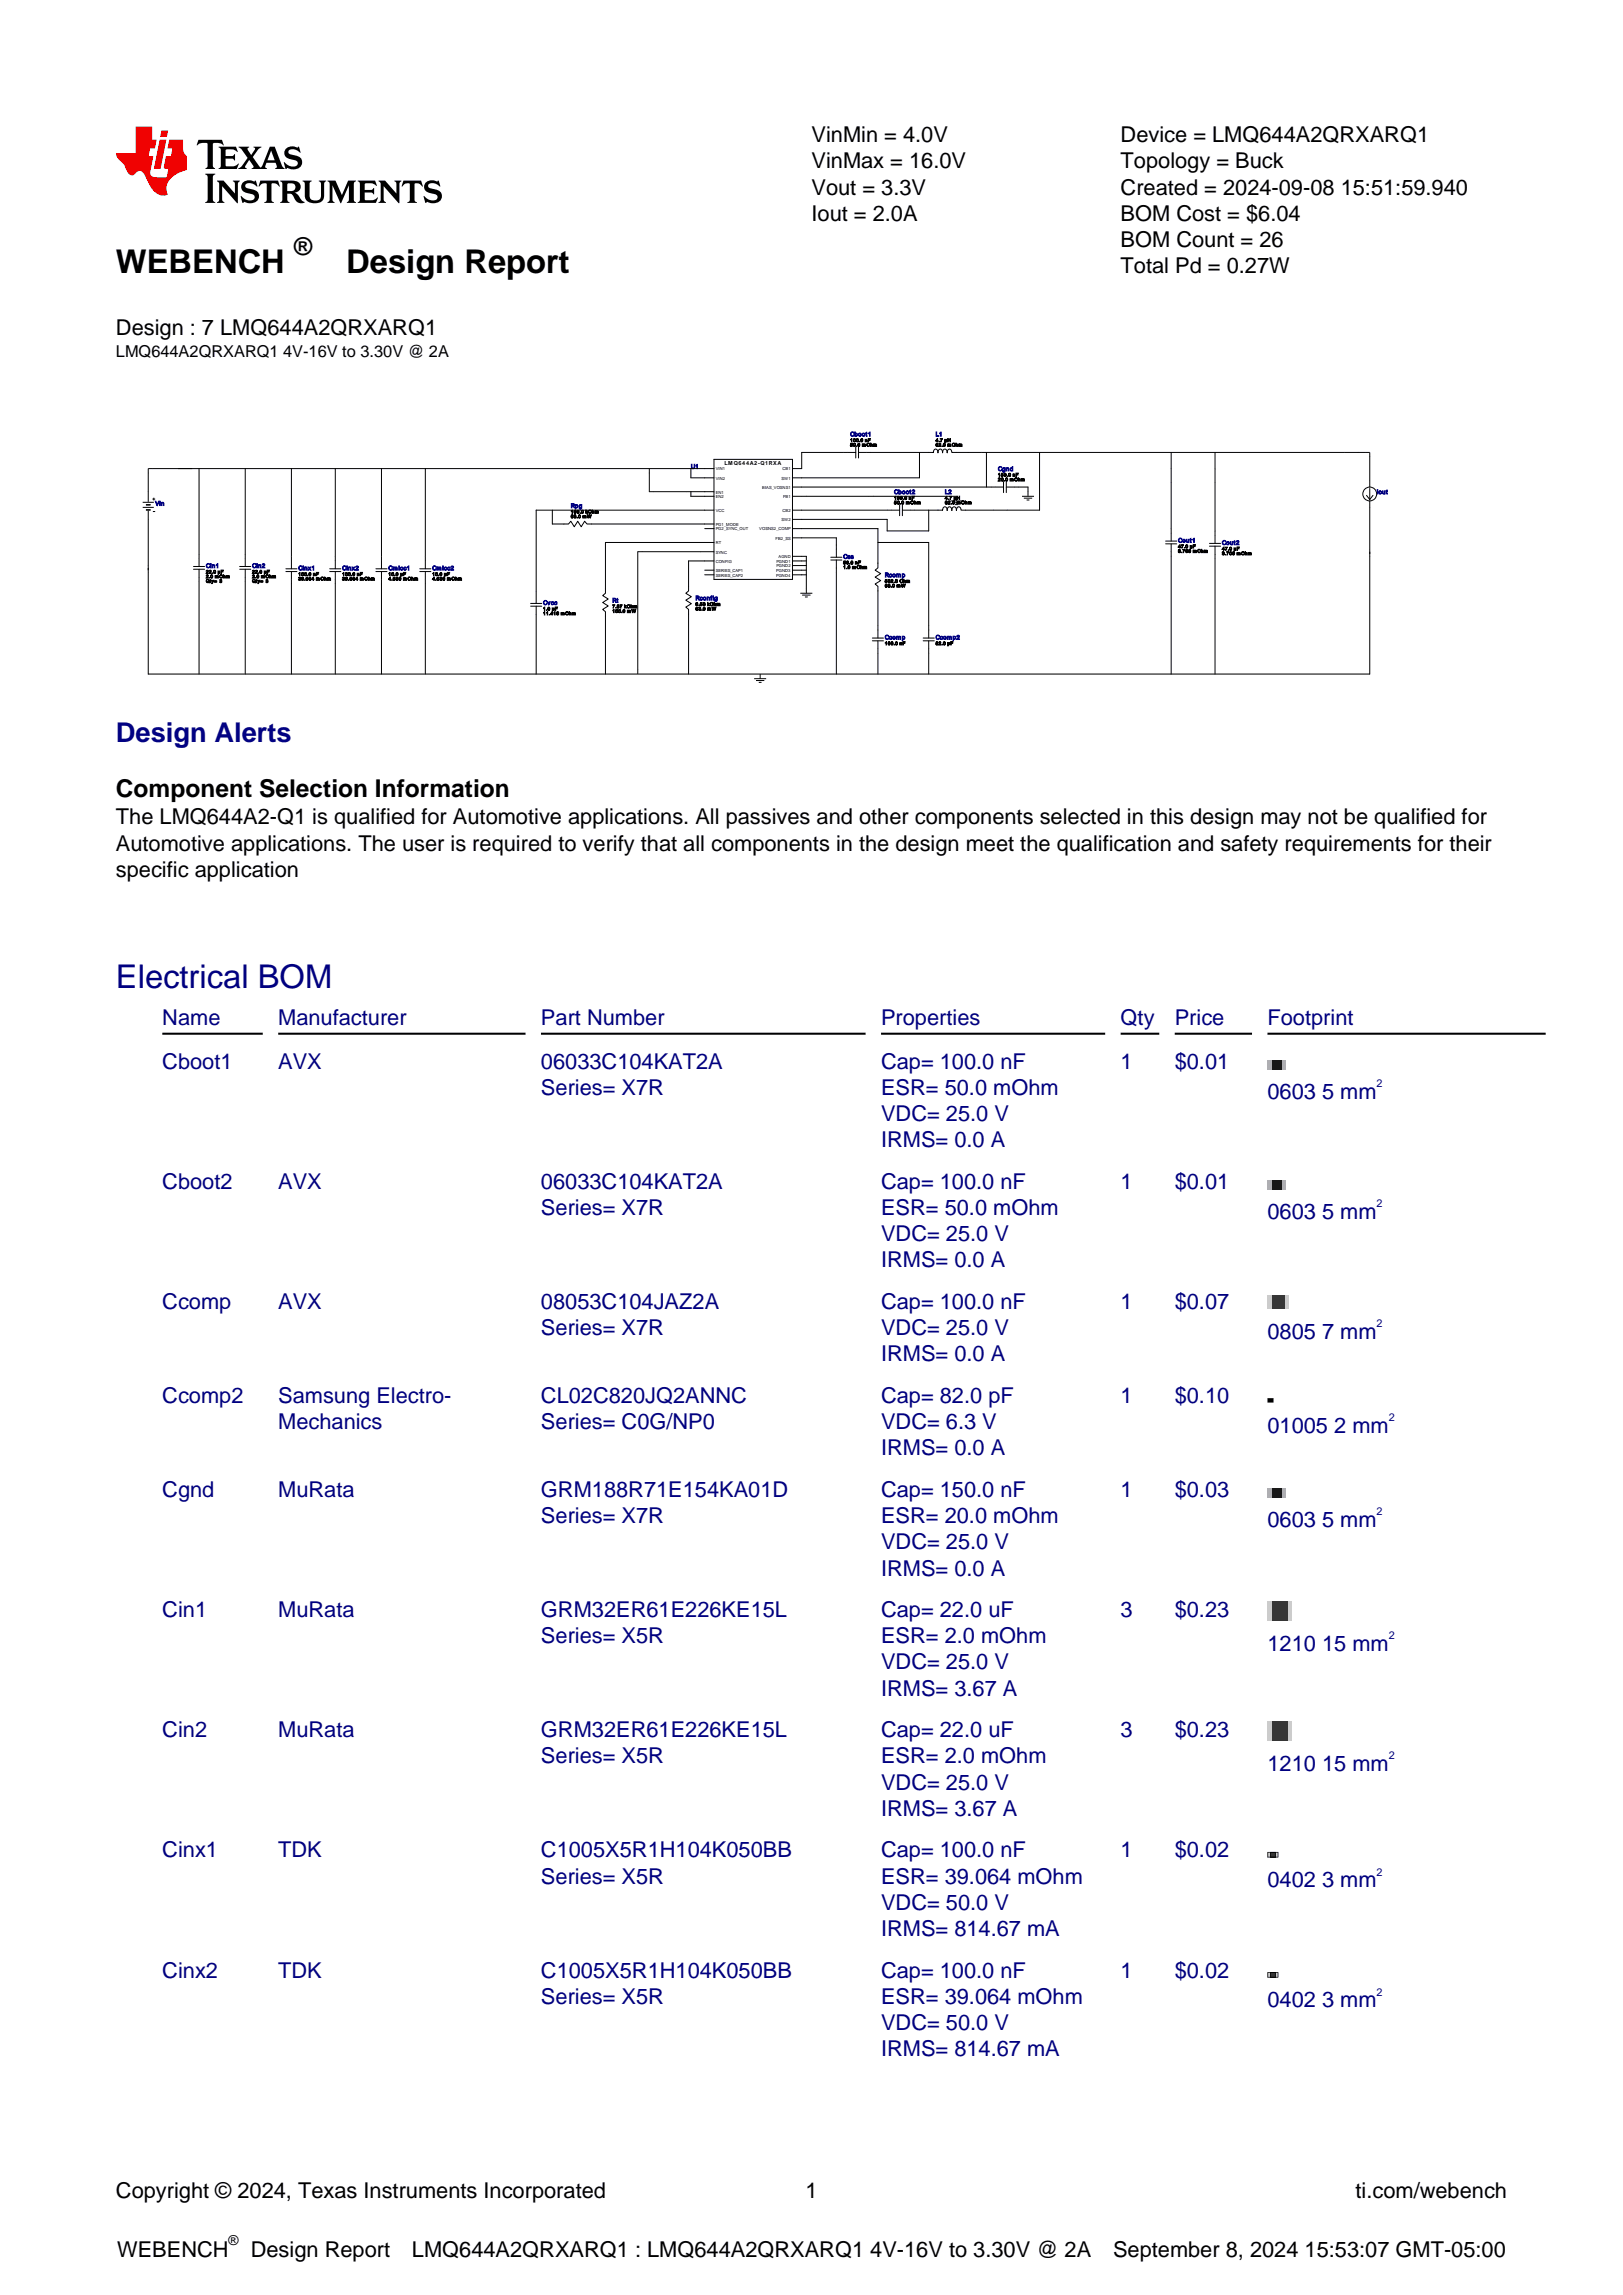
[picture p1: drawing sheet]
<svg xmlns="http://www.w3.org/2000/svg" width="210mm" height="297mm" viewBox="0 0 210 297" stroke-linecap="round" stroke-linejoin="round" font-family="sans-serif">
<defs><g id="words">
<g font-size="4.2">
<text x="15" y="35.3">WEBENCH</text>
<text x="44.8" y="35.3">Design Report</text>
</g>
<text font-size="4.2" fill="#000080" x="15" y="127.8">Electrical BOM</text>
<text font-size="3.5" fill="#008" x="15" y="96.1">Design Alerts</text>
<g font-size="3.2">
<text x="38" y="33">®</text>
<text x="15" y="103.2">Component Selection Information</text>
</g>
<g font-size="2.8">
<text x="105" y="18.4">VinMin = 4.0V</text>
<text x="105" y="21.8">VinMax = 16.0V</text>
<text x="145" y="18.4">Device = LMQ644A2QRXARQ1</text>
<text x="145" y="21.8">Topology = Buck</text>
<text x="105" y="25.2">Vout = 3.3V</text>
<text x="105" y="28.6">Iout = 2.0A</text>
<text x="145" y="25.2">Created = 2024-09-08 15:51:59.940</text>
<text x="145" y="28.6">BOM Cost = $6.04</text>
<text x="145" y="32">BOM Count = 26</text>
<text x="145" y="35.3">Total Pd = 0.27W</text>
<text x="15" y="43.4">Design : 7 LMQ644A2QRXARQ1</text>
<text x="15" y="106.7">The LMQ644A2-Q1 is qualified for Automotive applications. All passives and other components selected in this design may not be qualified for</text>
<text x="15" y="110.1">Automotive applications. The user is required to verify that all components in the design meet the qualification and safety requirements for their</text>
<text x="15" y="113.5">specific application</text>
<text x="15" y="284.4">Copyright © 2024, Texas Instruments Incorporated</text>
<text x="104.2" y="284.4">1</text>
<text x="175.4" y="284.4">ti.com/webench</text>
<text x="15.2" y="292">WEBENCH</text>
<text x="32.4" y="292">Design Report</text>
<text x="53.3" y="292">LMQ644A2QRXARQ1 : LMQ644A2QRXARQ1 4V-16V to 3.30V @ 2A</text>
<text x="144" y="292">September 8, 2024 15:53:07 GMT-05:00</text>
</g>
<g font-size="2.8" fill="#000080">
<text x="21" y="132.7">Name</text>
<text x="36" y="132.7">Manufacturer</text>
<text x="70" y="132.7">Part Number</text>
<text x="114" y="132.7">Properties</text>
<text x="145" y="132.7">Qty</text>
<text x="152" y="132.7">Price</text>
<text x="164" y="132.7">Footprint</text>
<text x="21" y="138.3">Cboot1</text>
<text x="36" y="138.3">AVX</text>
<text x="70" y="138.3">06033C104KAT2A</text>
<text x="70" y="141.7">Series= X7R</text>
<text x="114" y="138.3">Cap= 100.0 nF</text>
<text x="114" y="141.7">ESR= 50.0 mOhm</text>
<text x="145" y="138.3">1</text>
<text x="152" y="138.3">$0.01</text>
<text x="164" y="142.2">0603 5 mm</text>
<text x="114" y="145.1">VDC= 25.0 V</text>
<text x="114" y="148.5">IRMS= 0.0 A</text>
<text x="21" y="153.9">Cboot2</text>
<text x="36" y="153.9">AVX</text>
<text x="70" y="153.9">06033C104KAT2A</text>
<text x="114" y="153.9">Cap= 100.0 nF</text>
<text x="145" y="153.9">1</text>
<text x="152" y="153.9">$0.01</text>
<text x="70" y="157.3">Series= X7R</text>
<text x="114" y="157.3">ESR= 50.0 mOhm</text>
<text x="114" y="160.6">VDC= 25.0 V</text>
<text x="164" y="157.7">0603 5 mm</text>
<text x="114" y="164">IRMS= 0.0 A</text>
<text x="21" y="169.4">Ccomp</text>
<text x="36" y="169.4">AVX</text>
<text x="70" y="169.4">08053C104JAZ2A</text>
<text x="70" y="172.8">Series= X7R</text>
<text x="114" y="169.4">Cap= 100.0 nF</text>
<text x="114" y="172.8">VDC= 25.0 V</text>
<text x="145" y="169.4">1</text>
<text x="152" y="169.4">$0.07</text>
<text x="164" y="173.3">0805 7 mm</text>
<text x="114" y="176.2">IRMS= 0.0 A</text>
<text x="21" y="181.6">Ccomp2</text>
<text x="36" y="181.6">Samsung Electro-</text>
<text x="36" y="185">Mechanics</text>
<text x="70" y="181.6">CL02C820JQ2ANNC</text>
<text x="70" y="185">Series= C0G/NP0</text>
<text x="114" y="181.6">Cap= 82.0 pF</text>
<text x="114" y="185">VDC= 6.3 V</text>
<text x="145" y="181.6">1</text>
<text x="152" y="181.6">$0.10</text>
<text x="164" y="185.4">01005 2 mm</text>
<text x="114" y="188.3">IRMS= 0.0 A</text>
<text x="21" y="193.7">Cgnd</text>
<text x="36" y="193.7">MuRata</text>
<text x="70" y="193.7">GRM188R71E154KA01D</text>
<text x="70" y="197.1">Series= X7R</text>
<text x="114" y="193.7">Cap= 150.0 nF</text>
<text x="114" y="197.1">ESR= 20.0 mOhm</text>
<text x="145" y="193.7">1</text>
<text x="152" y="193.7">$0.03</text>
<text x="164" y="197.6">0603 5 mm</text>
<text x="114" y="200.5">VDC= 25.0 V</text>
<text x="114" y="203.9">IRMS= 0.0 A</text>
<text x="21" y="209.3">Cin1</text>
<text x="36" y="209.3">MuRata</text>
<text x="70" y="209.3">GRM32ER61E226KE15L</text>
<text x="114" y="209.3">Cap= 22.0 uF</text>
<text x="145" y="209.3">3</text>
<text x="152" y="209.3">$0.23</text>
<text x="70" y="212.7">Series= X5R</text>
<text x="114" y="212.7">ESR= 2.0 mOhm</text>
<text x="164" y="213.6">1210 15 mm</text>
<text x="114" y="216.1">VDC= 25.0 V</text>
<text x="114" y="219.4">IRMS= 3.67 A</text>
<text x="21" y="224.8">Cin2</text>
<text x="36" y="224.8">MuRata</text>
<text x="70" y="224.8">GRM32ER61E226KE15L</text>
<text x="114" y="224.8">Cap= 22.0 uF</text>
<text x="145" y="224.8">3</text>
<text x="152" y="224.8">$0.23</text>
<text x="70" y="228.2">Series= X5R</text>
<text x="114" y="228.2">ESR= 2.0 mOhm</text>
<text x="114" y="231.6">VDC= 25.0 V</text>
<text x="164" y="229.1">1210 15 mm</text>
<text x="114" y="235">IRMS= 3.67 A</text>
<text x="21" y="240.4">Cinx1</text>
<text x="36" y="240.4">TDK</text>
<text x="70" y="240.4">C1005X5R1H104K050BB</text>
<text x="70" y="243.8">Series= X5R</text>
<text x="114" y="240.4">Cap= 100.0 nF</text>
<text x="114" y="243.8">ESR= 39.064 mOhm</text>
<text x="145" y="240.4">1</text>
<text x="152" y="240.4">$0.02</text>
<text x="164" y="244.2">0402 3 mm</text>
<text x="114" y="247.1">VDC= 50.0 V</text>
<text x="114" y="250.5">IRMS= 814.67 mA</text>
<text x="21" y="255.9">Cinx2</text>
<text x="36" y="255.9">TDK</text>
<text x="70" y="255.9">C1005X5R1H104K050BB</text>
<text x="114" y="255.9">Cap= 100.0 nF</text>
<text x="145" y="255.9">1</text>
<text x="152" y="255.9">$0.02</text>
<text x="70" y="259.3">Series= X5R</text>
<text x="114" y="259.3">ESR= 39.064 mOhm</text>
<text x="114" y="262.7">VDC= 50.0 V</text>
<text x="164" y="259.8">0402 3 mm</text>
<text x="114" y="266.1">IRMS= 814.67 mA</text>
</g>
<text font-size="2.1" x="15" y="46.2">LMQ644A2QRXARQ1 4V-16V to 3.30V @ 2A</text>
<text font-size="1.8" x="29.6" y="290.6">®</text>
<g font-size="1.4" fill="#000080">
<text x="178.1" y="140.7">2</text>
<text x="178.1" y="156.2">2</text>
<text x="178.1" y="171.8">2</text>
<text x="179.7" y="183.9">2</text>
<text x="178.1" y="196.1">2</text>
<text x="179.7" y="212.1">2</text>
<text x="179.7" y="227.7">2</text>
<text x="178.1" y="242.7">2</text>
<text x="178.1" y="258.3">2</text>
</g>
<g font-size=".8" fill="#000080">
<text x="110" y="56.5">Cboot1</text>
<text x="121.1" y="56.5">L1</text>
<text x="20.1" y="65.4">Vin</text>
<text x="73.9" y="65.7">Rpg</text>
<text x="89.4" y="60.6">U1</text>
<text x="115.7" y="63.9">Cboot2</text>
<text x="122.3" y="63.9">L2</text>
<text x="129.1" y="60.9">Cgnd</text>
<text x="178.1" y="63.9">Iout</text>
<text x="152.4" y="70.2">Cout1</text>
<text x="158.1" y="70.5">Cout2</text>
<text x="26.7" y="73.5">Cin1</text>
<text x="32.6" y="73.5">Cin2</text>
<text x="38.6" y="73.8">Cinx1</text>
<text x="44.3" y="73.8">Cinx2</text>
<text x="50.3" y="73.8">Cmlcc1</text>
<text x="55.9" y="73.8">Cmlcc2</text>
<text x="79.2" y="78">Rt</text>
<text x="90" y="77.7">Rconfig</text>
<text x="109.1" y="72.3">Css</text>
<text x="114.5" y="74.7">Rcomp</text>
<text x="70.3" y="78.3">Cvcc</text>
<text x="114.5" y="82.8">Ccomp</text>
<text x="121.1" y="82.8">Ccomp2</text>
</g>
<text font-size=".7" x="93.8" y="60.2">LMQ644A2-Q1RXA</text>
<g font-size=".6">
<text x="110" y="57.2">100.0 nF</text>
<text x="110" y="57.8">50.0 mOhm</text>
<text x="121.1" y="57.2">4.7 µH</text>
<text x="121.1" y="57.8">62.0 mOhm</text>
<text x="115.7" y="64.6">100.0 nF</text>
<text x="115.7" y="65.2">50.0 mOhm</text>
<text x="122.3" y="64.6">4.7 µH</text>
<text x="122.3" y="65.2">62.0 mOhm</text>
<text x="129.1" y="61.7">150.0 nF</text>
<text x="129.1" y="62.3">20.0 mOhm</text>
<text x="73.9" y="66.4">100.0 kOhm</text>
<text x="73.9" y="67">63.0 mW</text>
<text x="152.4" y="70.9">47.0 µF</text>
<text x="152.4" y="71.5">3.709 mOhm</text>
<text x="158.1" y="71.2">47.0 µF</text>
<text x="158.1" y="71.8">3.709 mOhm</text>
<text x="26.7" y="74.2">22.0 µF</text>
<text x="26.7" y="74.8">2.0 mOhm</text>
<text x="26.7" y="75.4">Qty= 3</text>
<text x="32.6" y="74.2">22.0 µF</text>
<text x="32.6" y="74.8">2.0 mOhm</text>
<text x="32.6" y="75.4">Qty= 3</text>
<text x="38.6" y="74.5">100.0 nF</text>
<text x="38.6" y="75.1">39.064 mOhm</text>
<text x="44.3" y="74.5">100.0 nF</text>
<text x="44.3" y="75.1">39.064 mOhm</text>
<text x="50.3" y="74.5">10.0 µF</text>
<text x="50.3" y="75.1">4.639 mOhm</text>
<text x="55.9" y="74.5">10.0 µF</text>
<text x="55.9" y="75.1">4.639 mOhm</text>
<text x="109.1" y="73">56.0 nF</text>
<text x="109.1" y="73.6">1.0 mOhm</text>
<text x="114.5" y="75.4">562.0 Ohm</text>
<text x="114.5" y="76">63.0 mW</text>
<text x="70.3" y="79">1.0 µF</text>
<text x="70.3" y="79.6">11.416 mOhm</text>
<text x="79.2" y="78.7">7.87 kOhm</text>
<text x="79.2" y="79.3">100.0 mW</text>
<text x="90" y="78.4">9.53 kOhm</text>
<text x="90" y="79">63.0 mW</text>
<text x="114.5" y="83.5">100.0 nF</text>
<text x="121.1" y="83.5">82.0 pF</text>
</g>
<g font-size=".5">
<text x="92.6" y="62.1">VIN2</text>
<text x="92.6" y="60.9">VIN1</text>
<text x="92.6" y="63.9">EN1</text>
<text x="92.6" y="64.5">EN2</text>
<text x="98.6" y="63.3">BIAS_VOSNS1</text>
<text x="101.1" y="62.1">SW1</text>
<text x="101.3" y="60.9">CB1</text>
<text x="101.3" y="64.5">FB1</text>
<text x="92.6" y="71.6">SYNC</text>
<text x="92.6" y="68.1">PG1_MODE</text>
<text x="92.6" y="66.3">VCC</text>
<text x="92.6" y="70.4">RT</text>
<text x="92.6" y="68.6">PG2_SYNC_OUT</text>
<text x="98.2" y="68.6">VOSNS2_COMP</text>
<text x="100.4" y="69.8">FB2_SS</text>
<text x="101.1" y="67.5">SW2</text>
<text x="101.3" y="66.3">CB2</text>
<text x="92.6" y="74">SERIES_CAP1</text>
<text x="92.6" y="72.8">CONFIG</text>
<text x="92.6" y="74.6">SERIES_CAP2</text>
<text x="100.4" y="74.6">PGND4</text>
<text x="100.4" y="74">PGND3</text>
<text x="100.5" y="72.8">PGND1</text>
<text x="100.5" y="73.4">PGND2</text>
<text x="100.7" y="72.2">AGND</text>
</g>
</g></defs>
<path d="M55.2 23.5a.81 .81 0 0 0-.3 .9 .81 .81 0 0 0 .8 .6l.7 .2 .2 .3a.65 .65 0 0 1-1 .4l-.3-.1-.4-.5-.1 .1 .2 .9h.2l.1-.2a1.41 1.41 0 0 0 1.8-.4 .87 .87 0 0 0-.8-1.2l-.7-.2-.2-.2a.57 .57 0 0 1 .8-.4l.7 .5 .1-.1-.2-.7h-.2v.1a1.29 1.29 0 0 0-1.4 0zM52.2 23.4l-.2 .7v.1a.78 .78 0 0 1 1-.5v2.1v.2l-.3 .2v.1h1.2v-.1l-.2-.2-.1-.2 .1-2.1a.83 .83 0 0 1 .9 .5l.1-.1-.2-.7zM49 23.4l.2 .3 .1 .1v2l-.1 .2-.2 .2v.1h.9v-.1l-.2-.2-.1-.2 .1-1.7 1.9 2.2h.1v-2.5l.2-.4h-.9l.3 .2v1.4l-1.5-1.6zM46.3 23.4v.1l.2 .1 .1 .2v2l-.1 .2-.2 .2v.1h2.3l.3-.7-.1-.1a1.45 1.45 0 0 1-1.6 .4v-1h.9l.2 .2h.1v-.8h-.1l-.2 .3h-.9v-.8a1.59 1.59 0 0 1 1.5 .3l.1-.1-.3-.6zM42.4 23.4v.1l.2 .1 .1 .2v2l-.1 .2-.2 .3h.9l-.3-.3v-.2v-1.8l1.1 2.3 1-2.3v1.8v.2l-.2 .3h1.2v-.1l-.3-.2v-.2v-2v-.2l.3-.1v-.1h-1.1l-.8 1.8-.8-1.8zM39.2 23.4v.1l.2 .1v.2v1.5a1.24 1.24 0 0 0 1.7 1 .9 .9 0 0 0 .8-1l.1-1.7 .2-.2h-1v.1l.3 .1v.2v1.5a.76 .76 0 0 1-.6 .7 .76 .76 0 0 1-.8-.4v-1.8v-.2l.2-.1v-.1zM37.2 23.8a1.01 1.01 0 0 1 1 .1 .52 .52 0 0 1 0 .6 .52 .52 0 0 1-.5 .2h-.5zM36.3 23.4v.1l.2 .1v.2v2v.2l-.2 .2v.1h1.2v-.1l-.3-.2v-.9a.71 .71 0 0 1 .9 .6 .83 .83 0 0 0 1.3 .4 1.13 1.13 0 0 1-.7-.7l-.2-.2-.4-.3a.78 .78 0 0 0 .7-.4 .78 .78 0 0 0-.1-.9l-.6-.2zM33.7 23.4l-.2 .7v.1a.78 .78 0 0 1 1-.5v2.1v.2l-.3 .2v.1h1.2v-.1l-.2-.2-.1-.2 .1-2.1a.83 .83 0 0 1 .9 .5l.1-.1-.2-.7zM31.5 23.5a.81 .81 0 0 0-.3 .9 .81 .81 0 0 0 .8 .6l.8 .2 .2 .3a.65 .65 0 0 1-1 .4l-.3-.1-.5-.5-.1 .1 .3 .9h.1l.1-.2a1.41 1.41 0 0 0 1.9-.4 .87 .87 0 0 0-.9-1.2l-.7-.2-.2-.2a.57 .57 0 0 1 .9-.4l.6 .5 .1-.1-.2-.7h-.1l-.1 .1a1.29 1.29 0 0 0-1.4 0zM28.1 23.4l.2 .3 .1 .1v2l-.1 .2-.2 .2v.1h.9v-.1l-.2-.2-.1-.2 .1-1.7 1.9 2.2h.1v-2.5l.2-.4h-.9l.3 .2v1.4l-1.5-1.6zM26.6 22.5v.1l.2 .1 .1 .3v2.8l-.1 .2-.2 .2v.1h1.3v-.1l-.3-.2-.1-.2v-2.8l.1-.3 .3-.1v-.1zM37.1 19.2a.81 .81 0 0 0-.3 .9 .81 .81 0 0 0 .8 .5l.7 .2 .2 .3a.64 .64 0 0 1-.9 .4l-.3-.1-.5-.4h-.1l.2 .9h.2l.1-.2a1.4 1.4 0 0 0 1.8-.4 .87 .87 0 0 0-.8-1.2l-.7-.2-.2-.2a.57 .57 0 0 1 .8-.4l.7 .5 .1-.1-.2-.7h-.2v.1a1.28 1.28 0 0 0-1.4 .1zM35.1 19.5l.4 1.2h-.9zM30.9 19v.1l.4 .3 .7 1-.6 1-.2 .2-.4 .2v.1h1.1l-.2-.3 .5-.9 .6 .9-.2 .2v.1h1.9l-.2-.3 .2-.5h1.2l.1 .5-.2 .3h1.2l-.3-.5-1-2.4h-.6l-.9 2.3-.3 .4-1-1.4 .6-.9 .5-.3v-.1h-1l.2 .2-.5 .9-.5-.8 .2-.3zM28.3 19v.1l.2 .1 .1 .3v1.9l-.1 .2-.2 .2v.1h2.3l.3-.7-.1-.1a1.45 1.45 0 0 1-1.6 .4v-1l.9 .1 .2 .2h.1v-.8h-.1l-.2 .2h-.9v-.8a1.58 1.58 0 0 1 1.5 .3l.1-.1-.3-.6zM25.7 18.1l-.3 .7h.1a1.15 1.15 0 0 1 1.3-.3l.1 2.9-.1 .2-.2 .2v.1h1.2v-.1l-.2-.2-.1-.2v-2.7l.1-.2h.2a1.06 1.06 0 0 1 1.1 .3h.1l-.3-.7z" fill="#000"/>
<path d="M20.9 16.9l-.2 .8h.9l.2-.8zM20.7 18.1l-.8 3.8h.9l.7-3.8zM17.6 16.4v3.4h-2.6a2.07 2.07 0 0 0 .9 1.4l.4 .6a1.11 1.11 0 0 0 .8 .9l.3-.1a.73 .73 0 0 1 .6-.4 .73 .73 0 0 1 .7 .4l.2 .4a3.4 3.4 0 0 0 1.8 2.2 1.3 1.3 0 0 0 1 0 1.84 1.84 0 0 1 .8-2.4l.8-.5 .9-.3v-1.8a1.13 1.13 0 0 1-.5-1v-1.1h-1.8l-.2 1.1h.6l-.2 1h-.6l-.3 1.2a.38 .38 0 0 0 .2 .5h.4l-.2 1.1a4 4 0 0 1-2-.2 1.19 1.19 0 0 1-.1-1l.3-1.6h-.6l.2-1h.6l.3-1.1h-.6v-1.7z" fill="#f00000"/>
<g fill="none" stroke="#000" stroke-width=".13">
<path d="M92.4 59.4h10.1v15.6h-10.1zM110.7 58.6h-7v2h-1.2M110.7 57.8v1.5M111.1 58.6h9.7M111.1 57.8v1.5M119 58.6v3.2h-16.5M120.8 58.5l.1-.3 .2-.1 .1 .1 .2 .4 .1-.4 .2-.1 .1 .1 .2 .4 .1-.4 .2-.1 .1 .1 .2 .4 .1-.4 .2-.1 .1 .1 .2 .4h54v4.4M127.6 58.6v4.4M134.5 58.6v7.4h-10.2l-.1-.3-.1-.1-.2 .1-.1 .4-.2-.4-.1-.1-.2 .1-.1 .4-.2-.4-.1-.1-.2 .1-.1 .4-.2-.4-.1-.1-.2 .1-.1 .3M151.5 58.6v11.4M157.2 58.6v11.7M18.5 65h1.4"/>
<path d="M18.5 65.7h1.4M18.9 66h.6M18.9 65.3h.6M18.9 65.4h.6M19.7 64.6h.4M19.8 66.2h.3M19.9 64.4v.4M25 73.3h1.5M25 73.7h1.5M25.8 73.7v13.5M25.8 60.6v12.7M31 73.3h1.4"/>
<path d="M31 73.7h1.4M31.7 73.7v13.5M31.7 60.6v12.7M37 73.6h1.4M37 74h1.4M37.7 74v13.2M37.7 60.6v13M42.7 73.6h1.4M42.7 74h1.4M43.4 74v13.2M43.4 60.6v13M48.6 73.6h1.5"/>
<path d="M48.6 74h1.5M49.4 74v13.2M49.4 60.6v13M54.3 73.6h1.5M54.3 74h1.5M55 74v13.2M55 60.6v13M68.7 78.1h1.4M68.7 78.4h1.4M69.4 78.4v8.8M71.5 66v1.8h2.1l.3-.3 .4 .7 .5-.7 .4 .7 .4-.7 .3 .3h16.5M84 60.6v3h8.4"/>
<path d="M89.4 60.6v1.2h3M89.4 63.6v.6h3M91.2 73.8h1.2M91.2 68.4h1.2M91.2 74.4h1.2M92.4 70.2h-14.1v6.6l-.3 .3 .7 .4-.7 .5 .7 .4-.7 .5 .3 .3v8M92.4 72.6h-3.3v3.9l-.4 .3 .8 .4-.8 .5 .8 .4-.8 .5 .4 .3v8.3M92.4 66h-23v12.1M92.4 71.4h-9.9v15.8M92.4 60.6h-73.2v4.3M102.5 68.4h11.1v5.1l-.4 .3 .8 .4-.8 .5 .8 .4-.8 .5 .4 .3v6.7M102.5 66h13.9"/>
<path d="M102.5 72h1.8v4.8M102.5 73.8h1.8M102.5 72.6h1.8M102.5 63h27.3M102.5 64.2h21.3v.6M102.5 69.6h5.7v2.5M102.5 73.2h1.8M102.5 74.4h1.8M103.6 76.8h1.5M103.8 77h1.1M104.2 77.3h.3M107.5 72.1h1.4"/>
<path d="M107.5 72.5h1.4M108.2 72.5v14.7M113.6 70.2h6.6v12.4M116.4 65.3v1.4M116.8 66h5.2M116.8 65.3v1.4M120.2 66v2.7h-5.4v-1.5h-12.3M123 64.8h1.5M123.2 65.1h1.1M123.6 65.3h.3M129.8 62.3v1.4M130.2 63h2.8v1.2"/>
<path d="M130.2 62.3v1.4M132.2 64.2h1.6M132.5 64.5h1.1M132.8 64.7h.4M150.8 70h1.5M150.8 70.4h1.5M151.5 70.4v16.8M156.5 70.3h1.4M156.5 70.7h1.4M157.2 70.7v16.5M176.8 64.1l.4 .5M177.2 63a.9 .9 0 0 0-.9 .9 .9 .9 0 0 0 .9 .9"/>
<path d="M177.2 63a.9 .9 0 0 1 .9 .9 .9 .9 0 0 1-.9 .9M177.2 64.8v22.4h-158v-21.1M177.2 63.2v1.4M177.6 64.1l-.4 .5M97.6 87.8h1.5M97.8 88.1h1.1M98.2 88.3h.3M98.4 87.2v.6M112.9 82.6h1.4M112.9 82.9h1.4M113.6 82.9v4.3M119.4 82.6h1.5"/>
<path d="M119.4 82.9h1.5M120.2 82.9v4.3"/>
</g>
<path d="M16 133.8h3" fill="none" stroke="#fff" stroke-width=".26"/>
<path d="M21 133.8h13M36 133.8h32M70 133.8h42M114 133.8h29M145 133.8h5M152 133.8h10M164 133.8h36" fill="none" stroke="#000" stroke-width=".26"/>
<path d="M164 137.2h2.4v1.2h-2.4z" fill="#b3b3b3"/>
<path d="M164.6 137.2h1.2v1.2h-1.2z" fill="#1a1a1a"/>
<path d="M164 152.7h2.4v1.2h-2.4z" fill="#b3b3b3"/>
<path d="M164.6 152.7h1.2v1.2h-1.2z" fill="#1a1a1a"/>
<path d="M164 167.6h2.8v1.8h-2.8z" fill="#cbcbcb"/>
<path d="M164.6 167.6h1.6v1.8h-1.6z" fill="#363636"/>
<path d="M164.3 181.1h.2v.2h-.2z" fill="#333"/>
<g fill="#666">
<path d="M164.1 181.1h.2v.2h-.2z"/>
<path d="M164.5 181.1h.1v.2h-.1z"/>
</g>
<path d="M164.2 181.1h.4v.2h-.4zM164.3 181.1v.2M164.5 181.1v.2" fill="none" stroke="#000" stroke-width=".31"/>
<path d="M164 192.6h2.4v1.2h-2.4z" fill="#b3b3b3"/>
<path d="M164.6 192.6h1.2v1.2h-1.2z" fill="#1a1a1a"/>
<path d="M164 207.3h3.2v2.5h-3.2z" fill="#cbcbcb"/>
<path d="M164.6 207.3h2v2.5h-2z" fill="#363636"/>
<path d="M164 222.8h3.2v2.5h-3.2z" fill="#cbcbcb"/>
<path d="M164.6 222.8h2v2.5h-2z" fill="#363636"/>
<path d="M164 239.7h1.4v.7h-1.4z" fill="#cbcbcb"/>
<path d="M164.4 239.7h.7v.7h-.7z" fill="#363636"/>
<g fill="#000">
<path d="M164.4 239.8h.6v.5h-.6zM164.4 239.7v.7h.7v-.7z"/>
<path d="M164.1 239.8h1.2v.5h-1.2zM164 239.7v.7h1.4v-.7z"/>
</g>
<path d="M164 255.2h1.4v.7h-1.4z" fill="#cbcbcb"/>
<path d="M164.4 255.2h.7v.7h-.7z" fill="#363636"/>
<g fill="#000">
<path d="M164.4 255.3h.6v.5h-.6zM164.4 255.2v.7h.7v-.7z"/>
<path d="M164.1 255.3h1.2v.5h-1.2zM164 255.2v.7h1.4v-.7z"/>
</g>
<use href="#words"/>
</svg>
